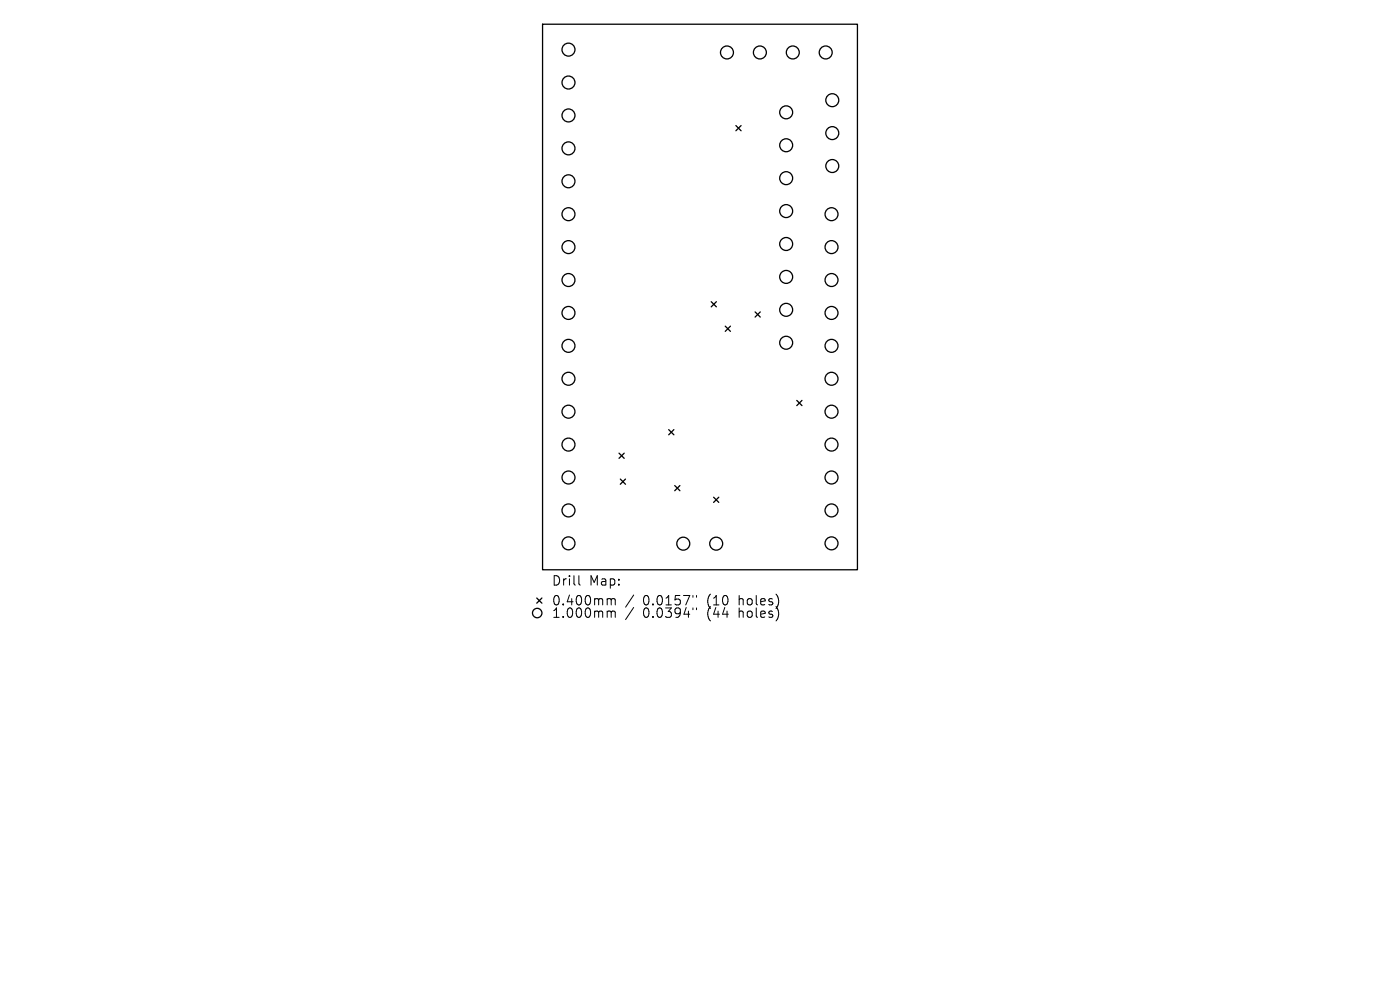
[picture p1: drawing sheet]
<svg xmlns="http://www.w3.org/2000/svg" width="297mm" height="210mm" viewBox="0 0 297 210" stroke-linecap="round" stroke-linejoin="round" font-family="sans-serif">
<defs><g id="words">
<g font-size="2.8">
<text x="117" y="124.5">Drill</text>
<text x="125" y="124.5">Map:</text>
<text x="117" y="128.7">0.400mm</text>
<text x="117" y="131.3">1.000mm</text>
<text x="136.4" y="128.7">0.0157&quot;</text>
<text x="136.4" y="131.3">0.0394&quot;</text>
<text x="150.1" y="128.7">(10</text>
<text x="150.1" y="131.3">(44</text>
<text x="157" y="128.7">holes)</text>
<text x="157" y="131.3">holes)</text>
</g>
</g></defs>
<g fill="none" stroke="#000" stroke-width=".27">
<path d="M115.1 5.1h66.8v115.8h-66.8zM156.1 26.6l1.1 1.1M157.2 26.6l-1.1 1.1M150.9 64l1.1 1.1M152 64l-1.1 1.1M153.9 69.2l1.1 1.1M155 69.2l-1.1 1.1M160.2 66.2l1.1 1.1M161.3 66.2l-1.1 1.1M131.3 96.1l1.1 1.1M132.4 96.1l-1.1 1.1M141.9 91.1l1.1 1.1"/>
<path d="M143 91.1l-1.1 1.1M169 84.9l1.1 1.1M170.1 84.9l-1.1 1.1M131.6 101.6l1.1 1.1M132.7 101.6l-1.1 1.1M143.1 103l1.1 1.1M144.2 103l-1.1 1.1M151.4 105.5l1.1 1.1M152.5 105.5l-1.1 1.1M113.9 126.9l1.1 1.1M115 126.9l-1.1 1.1"/>
<circle cx="120.6" cy="17.5" r="1.37"/>
<circle cx="120.6" cy="10.5" r="1.37"/>
<circle cx="154.2" cy="11.1" r="1.37"/>
<circle cx="161.2" cy="11.1" r="1.37"/>
<circle cx="168.2" cy="11.1" r="1.37"/>
<circle cx="175.2" cy="11.1" r="1.37"/>
<circle cx="120.6" cy="38.5" r="1.37"/>
<circle cx="120.6" cy="31.5" r="1.37"/>
<circle cx="120.6" cy="24.5" r="1.37"/>
<circle cx="166.8" cy="23.8" r="1.37"/>
<circle cx="166.8" cy="30.8" r="1.37"/>
<circle cx="166.8" cy="37.8" r="1.37"/>
<circle cx="176.6" cy="35.2" r="1.37"/>
<circle cx="176.6" cy="21.3" r="1.37"/>
<circle cx="176.6" cy="28.2" r="1.37"/>
<circle cx="120.6" cy="45.4" r="1.37"/>
<circle cx="120.6" cy="59.4" r="1.37"/>
<circle cx="120.6" cy="52.4" r="1.37"/>
<circle cx="166.8" cy="44.8" r="1.37"/>
<circle cx="166.8" cy="51.8" r="1.37"/>
<circle cx="166.8" cy="58.7" r="1.37"/>
<circle cx="176.4" cy="45.4" r="1.37"/>
<circle cx="176.4" cy="59.4" r="1.37"/>
<circle cx="176.4" cy="52.4" r="1.37"/>
<circle cx="120.6" cy="73.4" r="1.37"/>
<circle cx="120.6" cy="66.4" r="1.37"/>
<circle cx="166.8" cy="72.7" r="1.37"/>
<circle cx="166.8" cy="65.7" r="1.37"/>
<circle cx="176.4" cy="73.4" r="1.37"/>
<circle cx="176.4" cy="66.4" r="1.37"/>
<circle cx="120.6" cy="87.3" r="1.37"/>
<circle cx="120.6" cy="80.3" r="1.37"/>
<circle cx="120.6" cy="94.3" r="1.37"/>
<circle cx="176.4" cy="87.3" r="1.37"/>
<circle cx="176.4" cy="80.3" r="1.37"/>
<circle cx="176.4" cy="94.3" r="1.37"/>
<circle cx="120.6" cy="115.3" r="1.37"/>
<circle cx="120.6" cy="101.3" r="1.37"/>
<circle cx="120.6" cy="108.3" r="1.37"/>
<circle cx="145" cy="115.3" r="1.37"/>
<circle cx="151.9" cy="115.3" r="1.37"/>
<circle cx="176.4" cy="115.3" r="1.37"/>
<circle cx="176.4" cy="101.3" r="1.37"/>
<circle cx="176.4" cy="108.3" r="1.37"/>
<circle cx="114" cy="130" r="1"/>
</g>
<g fill="none" stroke="#000" stroke-width=".21">
<path d="M122.8 122.1v1.7l.3 .3M129.1 127h.3l.3 .3M129.1 129.6h.3l.3 .3M129.7 127.3l.3-.3 .4 .1 .1 1.2M129.7 127.3v1M129.7 129.9v1.1M129.7 129.9l.3-.3 .4 .1 .1 1.3M134.4 126.2l-1.7 2.6M134.4 128.9l-1.7 2.5M147 126.3v.4M147 129v.3M147.8 126.3v.4"/>
<path d="M147.8 129v.3"/>
</g>
<use href="#words"/>
</svg>
